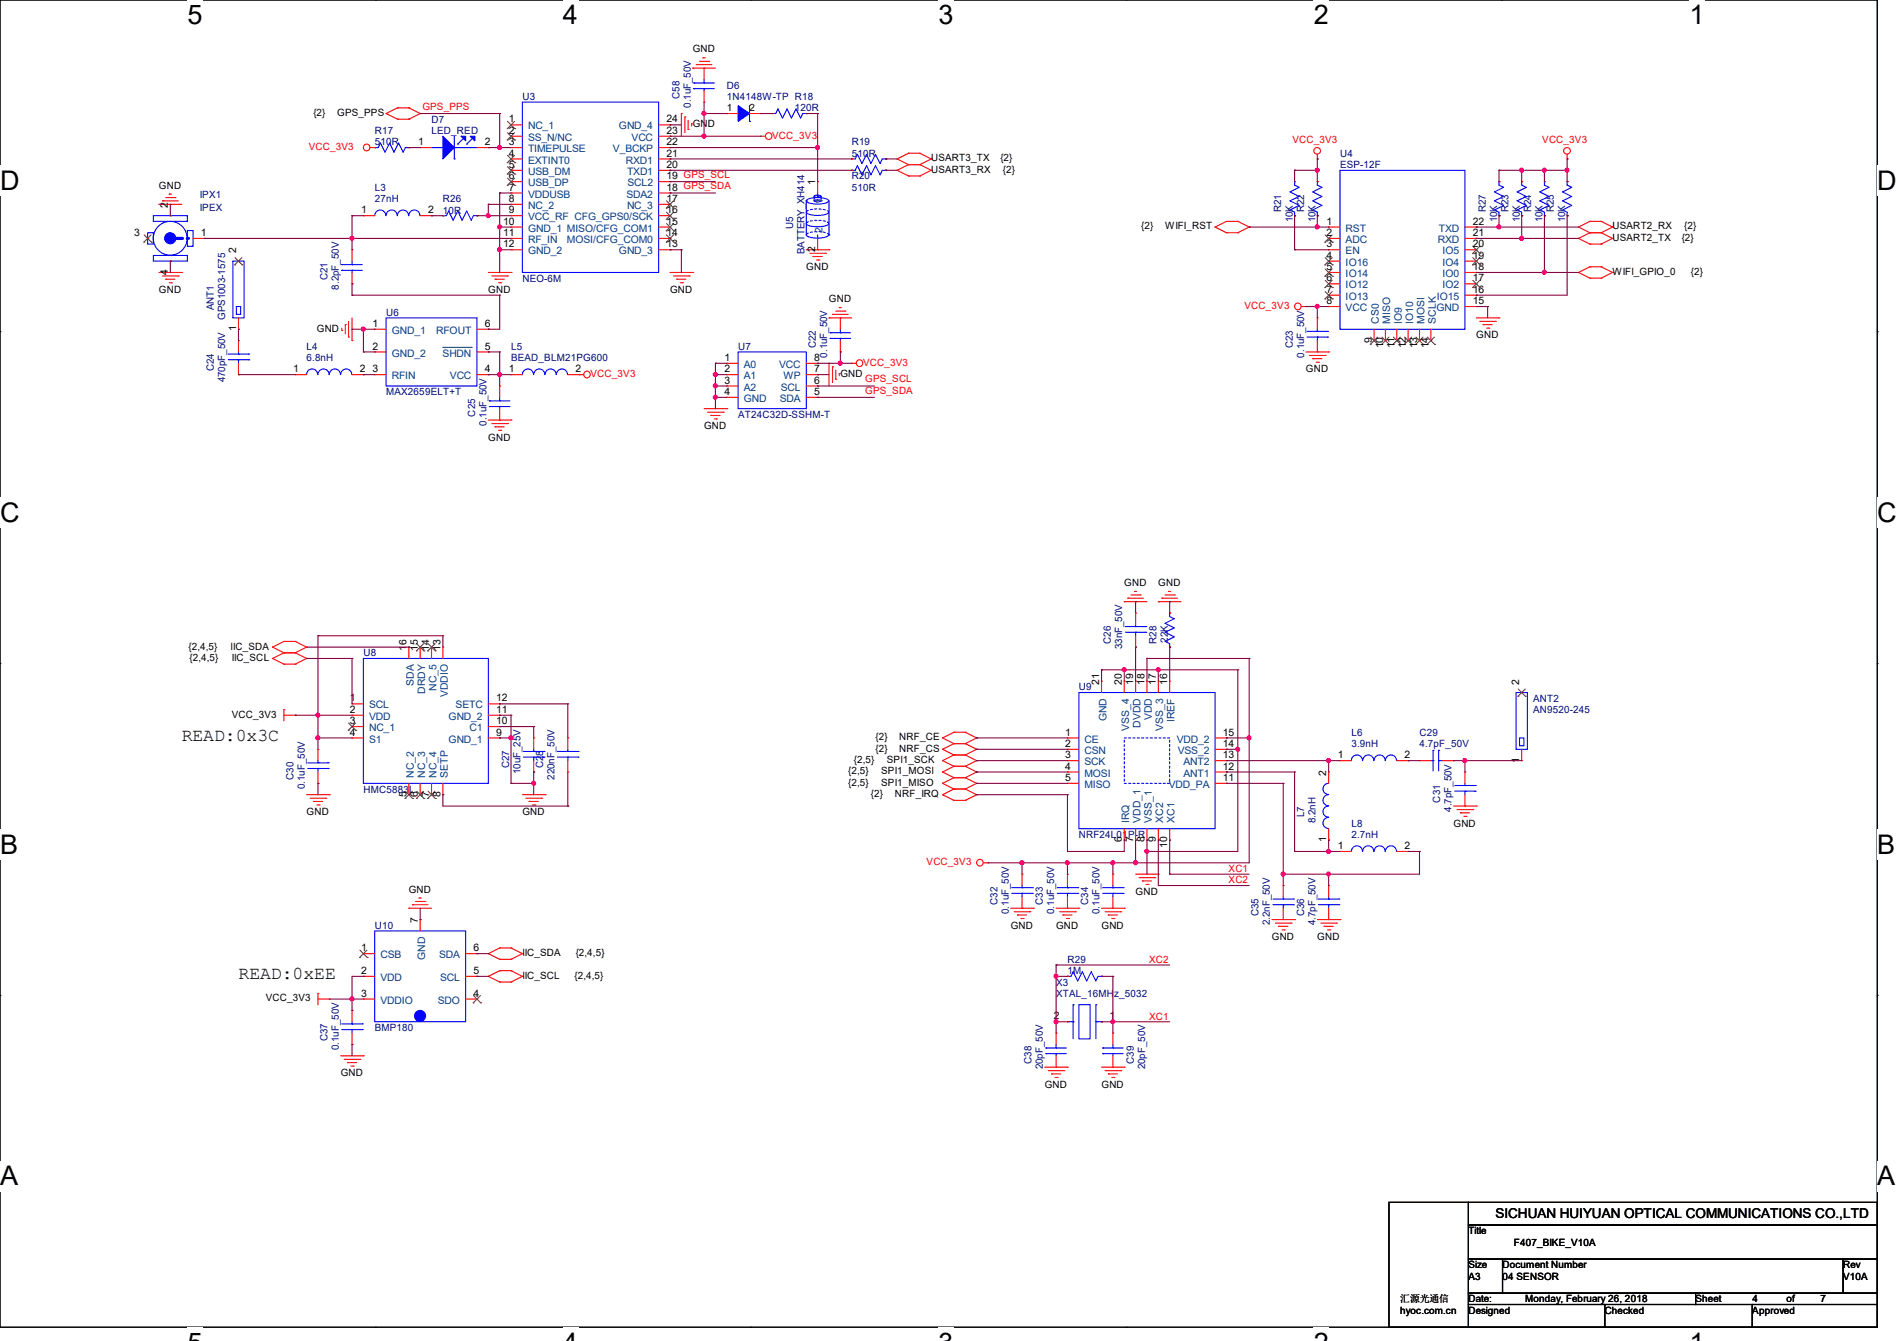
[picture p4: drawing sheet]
<svg xmlns="http://www.w3.org/2000/svg" width="297mm" height="210mm" viewBox="0 0 297 210" stroke-linecap="round" stroke-linejoin="round" font-family="sans-serif">
<defs><g id="words">
<g font-size="4.2">
<text x="29.4" y="3.8">5</text>
<text x="88.1" y="3.8">4</text>
<text x="146.9" y="3.8">3</text>
<text x="205.7" y="3.8">2</text>
<text x="264.5" y="3.8">1</text>
<text x="0" y="29.8">D</text>
<text x="293.9" y="29.8">D</text>
<text x="0" y="81.7">C</text>
<text x="293.9" y="81.7">C</text>
<text x="0" y="133.7">B</text>
<text x="293.9" y="133.7">B</text>
<text x="0" y="185.6">A</text>
<text x="293.9" y="185.6">A</text>
</g>
<g font-size="2.8">
<text x="28.4" y="116">READ:0x3C</text>
<text x="37.3" y="153.4">READ:0xEE</text>
</g>
<text font-size="2.1" x="234.1" y="190.8">SICHUAN HUIYUAN OPTICAL COMMUNICATIONS CO.,LTD</text>
<g font-size="1.6">
<text x="108.5" y="8.2">GND</text>
<text x="113.8" y="17.4">1</text>
<text x="117.3" y="17.4">2</text>
<text x="49.1" y="18.2">{2}</text>
<text x="52.8" y="18.2">GPS_PPS</text>
<text x="65.4" y="22.7">1</text>
<text x="75.9" y="22.7">2</text>
<text x="79.7" y="19.2">1</text>
<text x="79.7" y="21">2</text>
<text x="79.7" y="22.7">3</text>
<text x="104.3" y="22.7">22</text>
<text x="104.3" y="21">23</text>
<text x="104.3" y="19.2">24</text>
<text x="108.5" y="19.9">GND</text>
<text x="24.9" y="29.5">GND</text>
<text x="79.7" y="24.5">4</text>
<text x="79.7" y="26.3">5</text>
<text x="79.7" y="28.1">6</text>
<text x="79.7" y="29.8">7</text>
<text x="104.3" y="29.8">18 GPS_SDA</text>
<text x="104.3" y="28.1">19 GPS_SCL</text>
<text x="104.3" y="26.3">20</text>
<text x="104.3" y="24.5">21</text>
<text x="127.6" y="29" transform="rotate(-90 127.6 29)">1</text>
<text x="145.8" y="27.1">USART3_RX</text>
<text x="145.8" y="25.3">USART3_TX</text>
<text x="156.6" y="25.3">{2}</text>
<text x="157" y="27.1">{2}</text>
<text x="26.3" y="32.6" transform="rotate(-90 26.3 32.6)">2</text>
<text x="56.6" y="33.4">1</text>
<text x="67" y="33.4">2</text>
<text x="78.8" y="35.2">10</text>
<text x="79.7" y="31.6">8</text>
<text x="79.7" y="33.4">9</text>
<text x="104.3" y="35.2">15</text>
<text x="104.3" y="33.4">16</text>
<text x="104.3" y="31.6">17</text>
<text x="178.7" y="35.9">{2}</text>
<text x="182.4" y="35.9">WIFI_RST</text>
<text x="207.7" y="35.2">1</text>
<text x="230.6" y="35.2">22</text>
<text x="252.5" y="35.9">USART2_RX</text>
<text x="263.7" y="35.9">{2}</text>
<text x="21" y="37">3</text>
<text x="31.5" y="37">1</text>
<text x="37" y="39.7" transform="rotate(-90 37 39.7)">2</text>
<text x="78.8" y="37">11</text>
<text x="78.8" y="38.7">12</text>
<text x="104.3" y="38.7">13</text>
<text x="104.3" y="37">14</text>
<text x="127.6" y="39.5" transform="rotate(-90 127.6 39.5)">2</text>
<text x="207.7" y="37">2</text>
<text x="207.7" y="38.7">3</text>
<text x="207.7" y="40.5">4</text>
<text x="230.6" y="40.5">19</text>
<text x="230.6" y="38.7">20</text>
<text x="230.6" y="37">21</text>
<text x="252.5" y="37.7">USART2_TX</text>
<text x="263.3" y="37.7">{2}</text>
<text x="24.9" y="45.9">GND</text>
<text x="26.3" y="43" transform="rotate(-90 26.3 43)">4</text>
<text x="76.5" y="45.9">GND</text>
<text x="104.9" y="45.9">GND</text>
<text x="126.2" y="42.3">GND</text>
<text x="129.8" y="47.3">GND</text>
<text x="207.7" y="42.3">5</text>
<text x="207.7" y="44.1">6</text>
<text x="207.7" y="45.8">7</text>
<text x="207.7" y="47.6">8</text>
<text x="230.6" y="47.6">15</text>
<text x="230.6" y="45.8">16</text>
<text x="230.6" y="44.1">17</text>
<text x="230.6" y="42.3">18</text>
<text x="252.5" y="43.1">WIFI_GPIO_0</text>
<text x="264.8" y="43.1">{2}</text>
<text x="37" y="51.9" transform="rotate(-90 37 51.9)">1</text>
<text x="49.6" y="51.9">GND</text>
<text x="58.3" y="51.2">1</text>
<text x="75.9" y="51.2">6</text>
<text x="214.8" y="53.7" transform="rotate(-90 214.8 53.7)">9</text>
<text x="231.1" y="53">GND</text>
<text x="45.9" y="58.3">1</text>
<text x="56.3" y="58.3">2</text>
<text x="58.3" y="54.7">2</text>
<text x="58.3" y="58.3">3</text>
<text x="75.9" y="58.3">4</text>
<text x="75.9" y="54.7">5</text>
<text x="79.7" y="58.3">1</text>
<text x="90.1" y="58.3">2</text>
<text x="113.5" y="56.5">1</text>
<text x="113.5" y="58.3">2</text>
<text x="127.5" y="58.3">7</text>
<text x="127.5" y="56.5">8</text>
<text x="131.6" y="59.1">GND</text>
<text x="204.5" y="58.3">GND</text>
<text x="216.5" y="54.6" transform="rotate(-90 216.5 54.6)">10</text>
<text x="218.3" y="54.6" transform="rotate(-90 218.3 54.6)">11</text>
<text x="220.1" y="54.6" transform="rotate(-90 220.1 54.6)">12</text>
<text x="221.9" y="54.6" transform="rotate(-90 221.9 54.6)">13</text>
<text x="223.7" y="54.6" transform="rotate(-90 223.7 54.6)">14</text>
<text x="113.5" y="60.1">3</text>
<text x="113.5" y="61.8">4</text>
<text x="127.5" y="61.8">5</text>
<text x="127.5" y="60.1">6</text>
<text x="76.5" y="69">GND</text>
<text x="110.2" y="67.2">GND</text>
<text x="176" y="91.8">GND</text>
<text x="181.4" y="91.8">GND</text>
<text x="29.5" y="101.7">{2,4,5}</text>
<text x="36.1" y="101.7">IIC_SDA</text>
<text x="63.6" y="101.9" transform="rotate(-90 63.6 101.9)">16</text>
<text x="65.4" y="101.9" transform="rotate(-90 65.4 101.9)">15</text>
<text x="67.2" y="101.9" transform="rotate(-90 67.2 101.9)">14</text>
<text x="69" y="101.9" transform="rotate(-90 69 101.9)">13</text>
<text x="29.7" y="103.5">{2,4,5}</text>
<text x="36.3" y="103.5">IIC_SCL</text>
<text x="172.1" y="107.2" transform="rotate(-90 172.1 107.2)">21</text>
<text x="175.6" y="107.2" transform="rotate(-90 175.6 107.2)">20</text>
<text x="177.4" y="107.2" transform="rotate(-90 177.4 107.2)">19</text>
<text x="179.2" y="107.2" transform="rotate(-90 179.2 107.2)">18</text>
<text x="181" y="107.2" transform="rotate(-90 181 107.2)">17</text>
<text x="182.8" y="107.2" transform="rotate(-90 182.8 107.2)">16</text>
<text x="237.9" y="107.2" transform="rotate(-90 237.9 107.2)">2</text>
<text x="36.3" y="112.4">VCC_3V3</text>
<text x="54.8" y="109.9">1</text>
<text x="54.8" y="111.6">2</text>
<text x="54.8" y="113.4">3</text>
<text x="77.7" y="113.4">10</text>
<text x="77.7" y="111.6">11</text>
<text x="77.7" y="109.9">12</text>
<text x="54.8" y="115.2">4</text>
<text x="77.7" y="115.2">9</text>
<text x="133.7" y="119.5">{2,5}</text>
<text x="137.1" y="115.9">{2}</text>
<text x="137.1" y="117.7">{2}</text>
<text x="138.9" y="119.5">SPI1_SCK</text>
<text x="140.8" y="115.9">NRF_CE</text>
<text x="140.8" y="117.7">NRF_CS</text>
<text x="166.8" y="115.2">1</text>
<text x="166.8" y="117">2</text>
<text x="166.8" y="118.7">3</text>
<text x="191.5" y="118.7">13</text>
<text x="191.5" y="117">14</text>
<text x="191.5" y="115.2">15</text>
<text x="209.5" y="118.7">1</text>
<text x="219.9" y="118.7">2</text>
<text x="237.9" y="119.5" transform="rotate(-90 237.9 119.5)">1</text>
<text x="63.6" y="124.8" transform="rotate(-90 63.6 124.8)">5</text>
<text x="65.4" y="124.8" transform="rotate(-90 65.4 124.8)">6</text>
<text x="67.2" y="124.8" transform="rotate(-90 67.2 124.8)">7</text>
<text x="69" y="124.8" transform="rotate(-90 69 124.8)">8</text>
<text x="132.8" y="121.3">{2,5}</text>
<text x="132.8" y="123.1">{2,5}</text>
<text x="136.4" y="124.8">{2}</text>
<text x="138" y="121.3">SPI1_MOSI</text>
<text x="138" y="123.1">SPI1_MISO</text>
<text x="140.1" y="124.8">NRF_IRQ</text>
<text x="166.8" y="120.5">4</text>
<text x="166.8" y="122.3">5</text>
<text x="191.5" y="122.3">11</text>
<text x="191.5" y="120.5">12</text>
<text x="207.6" y="121.5" transform="rotate(-90 207.6 121.5)">2</text>
<text x="48" y="127.7">GND</text>
<text x="81.8" y="127.7">GND</text>
<text x="175.6" y="131.9" transform="rotate(-90 175.6 131.9)">6</text>
<text x="177.4" y="131.9" transform="rotate(-90 177.4 131.9)">7</text>
<text x="179.2" y="131.9" transform="rotate(-90 179.2 131.9)">8</text>
<text x="181" y="131.9" transform="rotate(-90 181 131.9)">9</text>
<text x="207.6" y="131.9" transform="rotate(-90 207.6 131.9)">1</text>
<text x="227.6" y="129.5">GND</text>
<text x="182.8" y="132.8" transform="rotate(-90 182.8 132.8)">10</text>
<text x="209.5" y="133">1</text>
<text x="219.9" y="133">2</text>
<text x="64" y="139.8">GND</text>
<text x="177.8" y="140.1">GND</text>
<text x="56.6" y="149">1</text>
<text x="65.4" y="144.6" transform="rotate(-90 65.4 144.6)">7</text>
<text x="74.1" y="149">6</text>
<text x="81.8" y="149.7">IIC_SDA</text>
<text x="90.1" y="149.7">{2,4,5}</text>
<text x="158.2" y="145.5">GND</text>
<text x="165.4" y="145.5">GND</text>
<text x="172.5" y="145.5">GND</text>
<text x="199.1" y="147.2">GND</text>
<text x="206.2" y="147.2">GND</text>
<text x="56.6" y="152.5">2</text>
<text x="74.1" y="152.5">5</text>
<text x="81.8" y="153.3">IIC_SCL</text>
<text x="90" y="153.3">{2,4,5}</text>
<text x="41.6" y="156.8">VCC_3V3</text>
<text x="56.6" y="156.1">3</text>
<text x="74.1" y="156.1">4</text>
<text x="165" y="159.6">2</text>
<text x="173.7" y="159.6">1</text>
<text x="53.3" y="168.6">GND</text>
<text x="163.6" y="170.3">GND</text>
<text x="172.5" y="170.3">GND</text>
<text x="229.9" y="193.3">Title</text>
<text x="237" y="195.1">F407_BIKE_V10A</text>
<text x="219.2" y="204">汇源光通信</text>
<text x="229.9" y="198.6">Size</text>
<text x="229.9" y="204">Date:</text>
<text x="229.9" y="200.4">A3</text>
<text x="235.2" y="200.4">04 SENSOR</text>
<text x="235.3" y="198.6">Document Number</text>
<text x="238.8" y="204">Monday, February 26, 2018</text>
<text x="265.5" y="204">Sheet</text>
<text x="274.4" y="204">4</text>
<text x="279.7" y="204">of</text>
<text x="285" y="204">7</text>
<text x="288.6" y="200.4">V10A</text>
<text x="288.6" y="198.6">Rev</text>
<text x="219.2" y="205.7">hyoc.com.cn</text>
<text x="229.9" y="205.7">Designed</text>
<text x="251.2" y="205.7">Checked</text>
<text x="274.4" y="205.7">Approved</text>
</g>
<g font-size="1.6" fill="#f00">
<text x="66.1" y="17.2">GPS_PPS</text>
<text x="48.3" y="23.5">VCC_3V3</text>
<text x="120.9" y="21.7">VCC_3V3</text>
<text x="202.4" y="22.4">VCC_3V3</text>
<text x="241.5" y="22.4">VCC_3V3</text>
<text x="194.9" y="48.4">VCC_3V3</text>
<text x="92.5" y="59.1">VCC_3V3</text>
<text x="135.1" y="57.3">VCC_3V3</text>
<text x="135.5" y="59.9">GPS_SCL</text>
<text x="135.5" y="61.7">GPS_SDA</text>
<text x="145.1" y="135.5">VCC_3V3</text>
<text x="192.4" y="136.6">XC1</text>
<text x="192.4" y="138.3">XC2</text>
<text x="179.9" y="150.8">XC2</text>
<text x="179.9" y="159.7">XC1</text>
</g>
<g font-size="1.6" fill="#000080">
<text x="81.8" y="15.7">U3</text>
<text x="106.4" y="15.5" transform="rotate(-90 106.4 15.5)">C58</text>
<text x="108.2" y="16.9" transform="rotate(-90 108.2 16.9)">0.1uF_50V</text>
<text x="113.8" y="13.9">D6</text>
<text x="113.8" y="15.7">1N4148W-TP R18</text>
<text x="124.5" y="17.4">120R</text>
<text x="58.7" y="21">R17</text>
<text x="58.7" y="22.8">510R</text>
<text x="67.6" y="19.2">D7</text>
<text x="67.6" y="21">LED_RED</text>
<text x="133.3" y="22.8">R19</text>
<text x="58.7" y="29.9">L3</text>
<text x="133.3" y="28.1">R20</text>
<text x="133.3" y="29.9">510R</text>
<text x="133.3" y="24.6">510R</text>
<text x="209.8" y="24.6">U4</text>
<text x="209.8" y="26.3">ESP-12F</text>
<text x="31.3" y="30.9">IPX1</text>
<text x="31.3" y="33.1">IPEX</text>
<text x="58.7" y="31.7">27nH</text>
<text x="69.3" y="31.7">R26</text>
<text x="69.3" y="33.4">10R</text>
<text x="124.2" y="35.9" transform="rotate(-90 124.2 35.9)">U5</text>
<text x="200.6" y="33.2" transform="rotate(-90 200.6 33.2)">R21</text>
<text x="202.4" y="34.8" transform="rotate(-90 202.4 34.8)">10K</text>
<text x="204.2" y="33.2" transform="rotate(-90 204.2 33.2)">R22</text>
<text x="205.9" y="34.8" transform="rotate(-90 205.9 34.8)">10K</text>
<text x="232.6" y="33.2" transform="rotate(-90 232.6 33.2)">R27</text>
<text x="234.4" y="34.8" transform="rotate(-90 234.4 34.8)">10K</text>
<text x="236.2" y="33.2" transform="rotate(-90 236.2 33.2)">R23</text>
<text x="238" y="34.8" transform="rotate(-90 238 34.8)">10K</text>
<text x="239.7" y="33.2" transform="rotate(-90 239.7 33.2)">R24</text>
<text x="241.5" y="34.8" transform="rotate(-90 241.5 34.8)">10K</text>
<text x="243.3" y="33.2" transform="rotate(-90 243.3 33.2)">R25</text>
<text x="245.1" y="34.8" transform="rotate(-90 245.1 34.8)">10K</text>
<text x="125.9" y="39.8" transform="rotate(-90 125.9 39.8)">BATTERY_XH414</text>
<text x="51.3" y="43.9" transform="rotate(-90 51.3 43.9)">C21</text>
<text x="53" y="45.3" transform="rotate(-90 53 45.3)">8.2pF_50V</text>
<text x="81.8" y="44.1">NEO-6M</text>
<text x="33.5" y="48.6" transform="rotate(-90 33.5 48.6)">ANT1</text>
<text x="35.3" y="50.1" transform="rotate(-90 35.3 50.1)">GPS1003-1575</text>
<text x="60.5" y="49.4">U6</text>
<text x="33.5" y="58.1" transform="rotate(-90 33.5 58.1)">C24</text>
<text x="35.3" y="59.9" transform="rotate(-90 35.3 59.9)">470pF_50V</text>
<text x="48" y="54.8">L4</text>
<text x="48" y="56.6">6.8nH</text>
<text x="80" y="54.8">L5</text>
<text x="80" y="56.6">BEAD_BLM21PG600</text>
<text x="115.6" y="54.8">U7</text>
<text x="127.7" y="54.6" transform="rotate(-90 127.7 54.6)">C22</text>
<text x="129.5" y="56" transform="rotate(-90 129.5 56)">0.1uF_50V</text>
<text x="202.4" y="54.6" transform="rotate(-90 202.4 54.6)">C23</text>
<text x="204.2" y="56" transform="rotate(-90 204.2 56)">0.1uF_50V</text>
<text x="60.5" y="61.9">MAX2659ELT+T</text>
<text x="74.4" y="65.2" transform="rotate(-90 74.4 65.2)">C25</text>
<text x="115.6" y="65.4">AT24C32D-SSHM-T</text>
<text x="76.2" y="66.7" transform="rotate(-90 76.2 66.7)">0.1uF_50V</text>
<text x="173.9" y="100.8" transform="rotate(-90 173.9 100.8)">C26</text>
<text x="175.7" y="101.7" transform="rotate(-90 175.7 101.7)">33nF_50V</text>
<text x="181.1" y="100.8" transform="rotate(-90 181.1 100.8)">R28</text>
<text x="182.8" y="100.6" transform="rotate(-90 182.8 100.6)">22K</text>
<text x="56.9" y="102.8">U8</text>
<text x="168.9" y="108.1">U9</text>
<text x="240" y="109.9">ANT2</text>
<text x="240" y="111.7">AN9520-245</text>
<text x="211.6" y="115.2">L6</text>
<text x="211.6" y="117">3.9nH</text>
<text x="222.2" y="115.2">C29</text>
<text x="222.2" y="117">4.7pF_50V</text>
<text x="45.9" y="122.1" transform="rotate(-90 45.9 122.1)">C30</text>
<text x="47.7" y="123.6" transform="rotate(-90 47.7 123.6)">0.1uF_50V</text>
<text x="56.9" y="124.1">HMC5883L</text>
<text x="79.7" y="120.4" transform="rotate(-90 79.7 120.4)">C27</text>
<text x="81.5" y="121.2" transform="rotate(-90 81.5 121.2)">10uF_25V</text>
<text x="85" y="120.4" transform="rotate(-90 85 120.4)">C28</text>
<text x="86.8" y="122.1" transform="rotate(-90 86.8 122.1)">220nF_50V</text>
<text x="225.5" y="125.7" transform="rotate(-90 225.5 125.7)">C31</text>
<text x="168.9" y="131.2">NRF24L01P-R</text>
<text x="204.2" y="128" transform="rotate(-90 204.2 128)">L7</text>
<text x="205.9" y="128.9" transform="rotate(-90 205.9 128.9)">8.2nH</text>
<text x="211.6" y="129.5">L8</text>
<text x="211.6" y="131.2">2.7nH</text>
<text x="227.3" y="127.1" transform="rotate(-90 227.3 127.1)">4.7pF_50V</text>
<text x="156.2" y="141.7" transform="rotate(-90 156.2 141.7)">C32</text>
<text x="157.9" y="143.1" transform="rotate(-90 157.9 143.1)">0.1uF_50V</text>
<text x="163.3" y="141.7" transform="rotate(-90 163.3 141.7)">C33</text>
<text x="165.1" y="143.1" transform="rotate(-90 165.1 143.1)">0.1uF_50V</text>
<text x="170.4" y="141.7" transform="rotate(-90 170.4 141.7)">C34</text>
<text x="172.2" y="143.1" transform="rotate(-90 172.2 143.1)">0.1uF_50V</text>
<text x="197.1" y="143.5" transform="rotate(-90 197.1 143.5)">C35</text>
<text x="204.2" y="143.5" transform="rotate(-90 204.2 143.5)">C36</text>
<text x="58.7" y="145.5">U10</text>
<text x="198.8" y="144.9" transform="rotate(-90 198.8 144.9)">2.2nF_50V</text>
<text x="205.9" y="144.9" transform="rotate(-90 205.9 144.9)">4.7pF_50V</text>
<text x="165.4" y="154.3">X3</text>
<text x="167.1" y="150.8">R29</text>
<text x="167.1" y="152.6">1M</text>
<text x="58.7" y="161.5">BMP180</text>
<text x="165.4" y="156.1">XTAL_16MHz_5032</text>
<text x="51.3" y="163" transform="rotate(-90 51.3 163)">C37</text>
<text x="53" y="164.5" transform="rotate(-90 53 164.5)">0.1uF_50V</text>
<text x="161.5" y="166.6" transform="rotate(-90 161.5 166.6)">C38</text>
<text x="163.3" y="167.5" transform="rotate(-90 163.3 167.5)">20pF_50V</text>
<text x="177.5" y="166.6" transform="rotate(-90 177.5 166.6)">C39</text>
<text x="179.3" y="167.5" transform="rotate(-90 179.3 167.5)">20pF_50V</text>
</g>
<g font-size="1.6" fill="#004080">
<text x="82.7" y="20.3">NC_1</text>
<text x="82.7" y="22.1">SS_N/NC</text>
<text x="82.7" y="23.8">TIMEPULSE</text>
<text x="96" y="23.8">V_BCKP</text>
<text x="96.9" y="20.3">GND_4</text>
<text x="98.9" y="22.1">VCC</text>
<text x="82.7" y="25.6">EXTINT0</text>
<text x="82.7" y="27.4">USB_DM</text>
<text x="82.7" y="29.2">USB_DP</text>
<text x="98" y="25.6">RXD1</text>
<text x="98.2" y="27.4">TXD1</text>
<text x="98.3" y="29.2">SCL2</text>
<text x="82.7" y="30.9">VDDUSB</text>
<text x="82.7" y="32.7">NC_2</text>
<text x="82.7" y="34.5">VCC_RF CFG_GPS0/SCK</text>
<text x="98.1" y="30.9">SDA2</text>
<text x="98.2" y="32.7">NC_3</text>
<text x="128.8" y="32" transform="rotate(-90 128.8 32)">1</text>
<text x="82.7" y="36.3">GND_1 MISO/CFG_COM1</text>
<text x="82.7" y="38.1">RF_IN</text>
<text x="82.7" y="39.8">GND_2</text>
<text x="88.8" y="38.1">MOSI/CFG_COM0</text>
<text x="96.9" y="39.8">GND_3</text>
<text x="128.8" y="36.4" transform="rotate(-90 128.8 36.4)">2</text>
<text x="210.7" y="36.3">RST</text>
<text x="210.7" y="38.1">ADC</text>
<text x="210.7" y="39.8">EN</text>
<text x="210.7" y="41.6">IO16</text>
<text x="225.1" y="38.1">RXD</text>
<text x="225.3" y="36.3">TXD</text>
<text x="225.8" y="41.6">IO4</text>
<text x="225.8" y="39.8">IO5</text>
<text x="210.7" y="43.4">IO14</text>
<text x="210.7" y="45.2">IO12</text>
<text x="210.7" y="46.9">IO13</text>
<text x="225" y="46.9">IO15</text>
<text x="225.8" y="45.2">IO2</text>
<text x="225.8" y="43.4">IO0</text>
<text x="61.3" y="52.3">GND_1</text>
<text x="68.3" y="52.3">RFOUT</text>
<text x="210.7" y="48.7">VCC</text>
<text x="215.9" y="50.7" transform="rotate(-90 215.9 50.7)">CS0</text>
<text x="217.7" y="50.7" transform="rotate(-90 217.7 50.7)">MISO</text>
<text x="219.5" y="50.7" transform="rotate(-90 219.5 50.7)">IO9</text>
<text x="221.2" y="50.7" transform="rotate(-90 221.2 50.7)">IO10</text>
<text x="223" y="50.7" transform="rotate(-90 223 50.7)">MOSI</text>
<text x="224.8" y="50.7" transform="rotate(-90 224.8 50.7)">SCLK</text>
<text x="224.9" y="48.7">GND</text>
<text x="61.3" y="55.8">GND_2</text>
<text x="61.3" y="59.4">RFIN</text>
<text x="69.3" y="55.8">SHDN</text>
<text x="70.4" y="59.4">VCC</text>
<text x="116.5" y="57.6">A0</text>
<text x="116.5" y="59.4">A1</text>
<text x="122" y="57.6">VCC</text>
<text x="122.7" y="59.4">WP</text>
<text x="116.5" y="61.2">A2</text>
<text x="116.5" y="63">GND</text>
<text x="122.1" y="63">SDA</text>
<text x="122.3" y="61.2">SCL</text>
<text x="64.8" y="107.4" transform="rotate(-90 64.8 107.4)">SDA</text>
<text x="57.8" y="111">SCL</text>
<text x="57.8" y="112.7">VDD</text>
<text x="66.5" y="108.7" transform="rotate(-90 66.5 108.7)">DRDY</text>
<text x="68.3" y="108.2" transform="rotate(-90 68.3 108.2)">NC_5</text>
<text x="70.1" y="109.2" transform="rotate(-90 70.1 109.2)">VDDIO</text>
<text x="70.2" y="112.7">GND_2</text>
<text x="71.3" y="111">SETC</text>
<text x="173.2" y="113" transform="rotate(-90 173.2 113)">GND</text>
<text x="180.3" y="112.8" transform="rotate(-90 180.3 112.8)">VDD</text>
<text x="183.9" y="113.1" transform="rotate(-90 183.9 113.1)">IREF</text>
<text x="57.8" y="114.5">NC_1</text>
<text x="57.8" y="116.3">S1</text>
<text x="70.2" y="116.3">GND_1</text>
<text x="73.5" y="114.5">C1</text>
<text x="169.8" y="116.3">CE</text>
<text x="169.8" y="118.1">CSN</text>
<text x="169.8" y="119.8">SCK</text>
<text x="176.8" y="114.4" transform="rotate(-90 176.8 114.4)">VSS_4</text>
<text x="178.6" y="114" transform="rotate(-90 178.6 114)">DVDD</text>
<text x="182.1" y="114.4" transform="rotate(-90 182.1 114.4)">VSS_3</text>
<text x="184.2" y="116.3">VDD_2</text>
<text x="184.4" y="118.1">VSS_2</text>
<text x="185.3" y="119.8">ANT2</text>
<text x="64.8" y="121.8" transform="rotate(-90 64.8 121.8)">NC_2</text>
<text x="66.5" y="121.8" transform="rotate(-90 66.5 121.8)">NC_3</text>
<text x="68.3" y="121.8" transform="rotate(-90 68.3 121.8)">NC_4</text>
<text x="70.1" y="121.8" transform="rotate(-90 70.1 121.8)">SETP</text>
<text x="169.8" y="121.6">MOSI</text>
<text x="169.8" y="123.4">MISO</text>
<text x="183" y="123.4">VDD_PA</text>
<text x="185.3" y="121.6">ANT1</text>
<text x="176.8" y="128.9" transform="rotate(-90 176.8 128.9)">IRQ</text>
<text x="178.6" y="128.9" transform="rotate(-90 178.6 128.9)">VDD_1</text>
<text x="180.3" y="128.9" transform="rotate(-90 180.3 128.9)">VSS_1</text>
<text x="182.1" y="128.9" transform="rotate(-90 182.1 128.9)">XC2</text>
<text x="183.9" y="128.9" transform="rotate(-90 183.9 128.9)">XC1</text>
<text x="59.6" y="150.1">CSB</text>
<text x="59.6" y="153.6">VDD</text>
<text x="66.5" y="150.3" transform="rotate(-90 66.5 150.3)">GND</text>
<text x="68.7" y="150.1">SDA</text>
<text x="68.9" y="153.6">SCL</text>
<text x="59.6" y="157.2">VDDIO</text>
<text x="68.5" y="157.2">SDO</text>
</g>
</g></defs>
<path d="M0 0h293.9v207.9h-293.9z" fill="none" stroke="#000" stroke-width=".17"/>
<g fill="#fff">
<path d="M29.4 0h2.3v4.7h-2.3z"/>
<path d="M29.4 207.9h2.3v2.1h-2.3z"/>
</g>
<path d="M58.8 0h.1M58.8 207.9h.1" fill="none" stroke="#000" stroke-width=".17"/>
<g fill="#fff">
<path d="M88.1 0h2.4v4.7h-2.4z"/>
<path d="M88.1 207.9h2.4v2.1h-2.4z"/>
</g>
<path d="M117.6 0h.1M117.6 207.9h.1" fill="none" stroke="#000" stroke-width=".17"/>
<g fill="#fff">
<path d="M146.9 0h2.4v4.7h-2.4z"/>
<path d="M146.9 207.9h2.4v2.1h-2.4z"/>
</g>
<path d="M176.3 0h.1M176.3 207.9h.1" fill="none" stroke="#000" stroke-width=".17"/>
<g fill="#fff">
<path d="M205.7 0h2.4v4.7h-2.4z"/>
<path d="M205.7 207.9h2.4v2.1h-2.4z"/>
</g>
<path d="M235.1 0h.1M235.1 207.9h.1" fill="none" stroke="#000" stroke-width=".17"/>
<g fill="#fff">
<path d="M264.5 0h2.4v4.7h-2.4z"/>
<path d="M264.5 207.9h2.4v2.1h-2.4z"/>
<path d="M0 26h3v4.7h-3z"/>
<path d="M293.9 26h3.1v4.7h-3.1z"/>
<path d="M0 77.9h3v4.7h-3z"/>
<path d="M293.9 77.9h3.1v4.7h-3.1z"/>
</g>
<path d="M0 51.9h.1M293.9 51.9h.1" fill="none" stroke="#000" stroke-width=".17"/>
<g fill="#fff">
<path d="M0 129.9h2.8v4.7h-2.8z"/>
<path d="M293.9 129.9h2.9v4.7h-2.9z"/>
</g>
<path d="M0 103.9h.1M293.9 103.9h.1" fill="none" stroke="#000" stroke-width=".17"/>
<g fill="#fff">
<path d="M0 181.8h2.8v4.8h-2.8z"/>
<path d="M293.8 181.8h3v4.8h-3z"/>
</g>
<g fill="none" stroke="#000" stroke-width=".17">
<path d="M0 155.9h.1M293.9 155.9h.1M217.5 188.3h12.4v19.6h-12.4zM229.9 188.3h64v3.6h-64zM229.9 191.9h64v5.3h-64zM229.9 197.2h5.3v5.3h-5.3zM235.2 197.2h53.4v5.3h-53.4zM288.6 197.2h5.3v5.3h-5.3zM229.9 202.5h35.6v1.8h-35.6zM229.9 204.3h21.3v3.6h-21.3zM251.2 204.3h23.2v3.6h-23.2zM265.5 202.5h28.4v1.8h-28.4z"/>
<path d="M274.4 204.3h19.5v3.6h-19.5z"/>
</g>
<g fill="none" stroke="#f00" stroke-width=".17">
<path d="M60.5 17.8h.1M60.5 17.8l1.7 .9M62.2 16.9h.1M62.2 18.7h.1M62.2 16.9l-1.7 .9M62.2 16.9h1.8M62.2 18.7h1.8M64 16.9h.1M64 18.7h.1M64 16.9l1.8 .9M65.8 17.8h.1M65.8 17.8l-1.8 .9"/>
<path d="M80 19.6h.1M80 19.6h1.8M103.1 19.6h1.8M104.9 19.6h.1M106.7 17.8h.1M106.7 17.8v3.5M107.2 18.3h.1M107.2 18.3v2.5M107.7 18.8v1.5M108.3 19.4h.1M108.3 19.4v.3M108.5 10.7h.1"/>
<path d="M108.5 10.7h3.5M109 10.1h.1M109 10.1h2.5M109.5 9.6h1.5M110.1 9.1h.1M110.1 9.1h.3M110.2 16h.1M110.2 10.7h.1M110.2 10.7v1.7M110.2 14.2v1.8M111 9.6h.1M113.8 17.8h.1"/>
<path d="M113.8 17.8h1.8M117.3 17.8h1.8M119.1 17.8h.1M120.9 17.8h.1M126.2 17.8h.1M24.9 32h.1M24.9 32h3.5M25.4 31.5h.1M25.4 31.5h2.5M26 30.9h1.4M26.5 30.4h.1M26.5 30.4h.3"/>
<path d="M27.4 30.9h.1M55.1 39.1h.1M55.1 39.1v1.8M56.9 33.8h.1M56.9 33.8h1.8M58 23.1h.7M58.7 23.1h.1M64 23.1h.1M65.8 23.1h.1M65.8 23.1h1.8M65.8 33.8h1.8M67.6 33.8h.1"/>
<path d="M69.3 33.8h.1M74.7 33.8h.1M74.7 23.1h1.8M76.5 23.1h.1M80 21.3h.1M80 23.1h.1M80 24.9h.1M80 26.7h.1M80 28.4h.1M80 30.2h.1M80 32h.1M80 33.8h.1"/>
<path d="M80 35.6h.1M80 37.3h.1M80 39.1h.1M80 39.1h1.8M80 21.3h1.8M80 23.1h1.8M80 32h1.8M80 24.9h1.8M80 26.7h1.8M80 28.4h1.8M80 30.2h1.8M80 33.8h1.8"/>
<path d="M80 35.6h1.8M80 37.3h1.8M103.1 39.1h1.8M103.1 21.3h1.8M103.1 23.1h1.8M103.1 32h1.8M103.1 24.9h1.8M103.1 26.7h1.8M103.1 28.4h1.8M103.1 30.2h1.8M103.1 33.8h1.8M103.1 35.6h1.8"/>
<path d="M103.1 37.3h1.8M104.9 39.1h.1M104.9 37.3h.1M104.9 35.6h.1M104.9 33.8h.1M104.9 32h.1M104.9 30.2h.1M104.9 28.4h.1M104.9 26.7h.1M104.9 24.9h.1M104.9 23.1h.1M104.9 21.3h.1"/>
<path d="M107.7 20.3h.1M119.1 21.3h.1M119.1 21.3h.7M126.2 39.1h3.6M126.8 39.7h2.4M128 28.4h.1M128 39.1h.1M128 28.4v1.8M128 37.3v1.8M129.2 39.7h.1M129.8 39.1h.1M133.3 26.7h.1"/>
<path d="M133.3 24.9h.1M138.7 26.7h.1M138.7 24.9h.1M140.5 26.7h.1M140.5 24.9h.1M140.5 26.7l1.7 .9M140.5 24.9l1.7 .9M142.2 27.6h.1M142.2 25.8h.1M142.2 24h.1M142.2 27.6h1.8M142.2 25.8l-1.7 .9"/>
<path d="M142.2 25.8h1.8M142.2 24l-1.7 .9M142.2 24h1.8M144 27.6h.1M144 25.8h.1M144 24h.1M144 25.8l1.8 .9M144 24l1.8 .9M145.8 26.7h.1M145.8 24.9h.1M145.8 26.7l-1.8 .9M145.8 24.9l-1.8 .9"/>
<path d="M190.2 35.6h.1M190.2 35.6l1.8 .8M192 34.7h.1M192 36.4h.1M192 36.4h1.8M192 34.7h1.8M192 34.7l-1.8 .9M193.8 34.7h.1M193.8 36.4h.1M193.8 34.7l1.8 .9M195.6 35.6h.1M195.6 35.6l-1.8 .8"/>
<path d="M202.7 33.8h.1M202.7 28.4h.1M206.2 24.9h.1M206.2 33.8h.1M206.2 28.4h.1M206.2 24.2v.7M208 35.6h.1M208 37.3h.1M208 39.1h.1M208 39.1h1.8M208 35.6h1.8M208 37.3h1.8"/>
<path d="M229.4 39.1h1.7M229.4 35.6h1.7M229.4 37.3h1.7M231.1 39.1h.1M231.1 37.3h.1M231.1 35.6h.1M234.7 33.8h.1M234.7 28.4h.1M238.3 33.8h.1M238.3 28.4h.1M241.8 33.8h.1M241.8 28.4h.1"/>
<path d="M245.4 24.9h.1M245.4 33.8h.1M245.4 28.4h.1M245.4 24.2v.7M247.1 37.3h.1M247.1 35.6h.1M247.1 37.3l1.8 .9M247.1 35.6l1.8 .8M248.9 38.2h.1M248.9 36.4h.1M248.9 34.7h.1M248.9 38.2h1.8"/>
<path d="M248.9 36.4l-1.8 .9M248.9 36.4h1.8M248.9 34.7l-1.8 .9M248.9 34.7h1.8M250.7 38.2h.1M250.7 36.4h.1M250.7 34.7h.1M250.7 36.4l1.8 .9M250.7 34.7l1.8 .9M252.5 37.3h.1M252.5 35.6h.1M252.5 37.3l-1.8 .9"/>
<path d="M252.5 35.6l-1.8 .8M24.9 42.7h3.5M25.4 43.2h2.5M26 43.7h.1M26 43.7h1.4M26.5 44.3h.3M26.8 44.3h.1M27.9 43.2h.1M28.4 42.7h.1M37.3 53.3h.1M37.3 58.7h.1M37.3 51.6h.1"/>
<path d="M37.3 40.9h.1M37.3 49.8v1.8M37.3 53.3v1.8M37.3 56.9v1.8M46.2 58.7h.1M46.2 58.7h1.8M53.5 51.7h.1M53.5 51.4v.3M54.1 50.8h.1M54.1 50.8v1.5M54.6 52.8h.1M54.6 50.3v2.5"/>
<path d="M55.1 53.3h.1M55.1 44.4h.1M55.1 42.7v1.7M55.1 49.8v3.5M55.1 58.7h1.8M56.9 58.7h.1M58.7 51.6h.1M58.7 55.1h.1M58.7 58.7h.1M58.7 58.7h1.8M58.7 55.1h1.8M58.7 51.6h1.8"/>
<path d="M74.7 58.7h1.8M74.7 55.1h1.8M74.7 51.6h1.8M76.5 58.7h.1M76.5 55.1h.1M76.5 51.6h.1M76.5 42.7h3.5M77 43.2h2.5M77.5 43.7h.1M77.5 43.7h1.5M78.1 44.3h.3M78.4 44.3h.1"/>
<path d="M79.5 43.2h.1M80 42.7h.1M80 58.7h.1M80 58.7h1.8M88.9 58.7h2.5M90.7 58.7h.1M104.9 42.7h3.6M105.5 43.2h2.4M106 43.7h.1M106 43.7h1.4M106.5 44.3h.3M106.8 44.3h.1"/>
<path d="M107.9 43.2h.1M108.5 42.7h.1M113.8 56.9h.1M113.8 58.7h.1M113.8 56.9h1.8M113.8 58.7h1.8M126.2 56.9h1.8M126.2 58.7h1.8M127.3 40.2h.1M127.3 40.2h1.4M127.8 40.7h.4M128 58.7h.1"/>
<path d="M128 56.9h.1M128.2 40.7h.1M129.8 49.8h.1M129.8 56.9h.1M129.8 49.8h3.5M129.8 56.9v3.6M130.3 49.2h.1M130.3 57.4h.1M130.3 49.2h2.5M130.3 57.4v2.5M130.9 59.4h.1M130.9 48.7h1.4"/>
<path d="M130.9 58v1.4M131.4 48.2h.1M131.4 58.5h.1M131.4 48.2h.3M131.4 58.5v.3M131.6 55.1h.1M131.6 49.8h.1M131.6 49.8v1.8M131.6 53.3v1.8M132.3 48.7h.1M133.3 56.9h.1M133.3 56.9h.8"/>
<path d="M203.8 48h.7M204.5 48h.1M204.5 55.1h3.5M205 55.7h2.5M205.5 56.2h.1M205.5 56.2h1.5M206.1 56.7h.3M206.2 49.8h.1M206.2 55.1h.1M206.2 49.8v1.8M206.2 53.3v1.8M206.4 56.7h.1"/>
<path d="M207.5 55.7h.1M208 55.1h.1M208 40.9h.1M208 42.7h.1M208 44.4h.1M208 46.2h.1M208 48h.1M208 42.7h1.8M208 48h1.8M208 40.9h1.8M208 44.4h1.8M208 46.2h1.8"/>
<path d="M215.1 53.3h.1M215.1 51.6v1.7M216.9 53.3h.1M216.9 51.6v1.7M218.7 53.3h.1M218.7 51.6v1.7M220.5 53.3h.1M220.5 51.6v1.7M222.2 53.3h.1M222.2 51.6v1.7M224 53.3h.1M224 51.6v1.7"/>
<path d="M229.4 42.7h1.7M229.4 48h1.7M229.4 40.9h1.7M229.4 44.4h1.7M229.4 46.2h1.7M231.1 48h.1M231.1 46.2h.1M231.1 44.4h.1M231.1 42.7h.1M231.1 40.9h.1M231.1 49.8h3.6M231.7 50.3h2.4"/>
<path d="M232.2 50.8h.1M232.2 50.8h1.4M232.7 51.4h.4M233.1 51.4h.1M234.1 50.3h.1M234.7 49.8h.1M247.1 42.7h.1M247.1 42.7l1.8 .9M248.9 43.6h.1M248.9 41.8h.1M248.9 43.6h1.8M248.9 41.8l-1.8 .9"/>
<path d="M248.9 41.8h1.8M250.7 43.6h.1M250.7 41.8h.1M250.7 41.8l1.8 .9M252.5 42.7h.1M252.5 42.7l-1.8 .9M76.5 65.8h3.5M77 66.3h2.5M77.5 66.8h.1M77.5 66.8h1.5M78.1 67.4h.3M78.2 65.8h.1"/>
<path d="M78.2 60.5h.1M78.2 60.5v1.7M78.2 64v1.8M78.4 67.4h.1M79.5 66.3h.1M80 65.8h.1M110.2 64h3.6M110.8 64.6h2.4M111.3 65.1h.1M111.3 65.1h1.4M111.8 65.6h.4M112.2 65.6h.1"/>
<path d="M113.2 64.6h.1M113.8 64h.1M113.8 60.5h.1M113.8 62.2h.1M113.8 60.5h1.8M113.8 62.2h1.8M126.2 60.5h1.8M126.2 62.2h1.8M128 62.2h.1M128 60.5h.1M176 94.2h.1M176 94.2h3.6"/>
<path d="M176.6 93.7h.1M176.6 93.7h2.4M177.1 93.2h1.4M177.6 92.6h.1M177.6 92.6h.4M177.8 96h.1M177.8 96v1.8M177.8 99.6v1.7M178.5 93.2h.1M181.4 94.2h.1M181.4 94.2h3.5M181.9 93.7h.1"/>
<path d="M181.9 93.7h2.5M182.4 93.2h1.5M183 92.6h.1M183 92.6h.3M183.1 96h.1M183.9 93.2h.1M42.7 103.1h.1M42.7 101.3h.1M42.7 103.1l1.7 .9M42.7 101.3l1.7 .9M44.4 102.2h.1M44.4 104h.1"/>
<path d="M44.4 100.5h.1M44.4 111.1h.1M44.4 102.2l-1.7 .9M44.4 102.2h1.8M44.4 104h1.8M44.4 100.5l-1.7 .8M44.4 100.5h1.8M44.4 112h1.8M44.4 111.1v1.8M46.2 102.2h.1M46.2 104h.1M46.2 100.5h.1"/>
<path d="M46.2 112h.1M46.2 102.2l1.8 .9M46.2 100.5l1.8 .8M48 103.1h.1M48 101.3h.1M48 103.1l-1.8 .9M48 101.3l-1.8 .9M49.8 117.3h.1M49.8 117.3v1.8M55.1 110.2h.1M55.1 112h.1M55.1 113.8h.1"/>
<path d="M55.1 115.6h.1M55.1 112h1.8M55.1 110.2h1.8M55.1 113.8h1.8M55.1 115.6h1.8M64 101.3h.1M64 101.3v1.8M65.8 101.3h.1M65.8 101.3v1.8M67.6 101.3h.1M67.6 101.3v1.8M69.3 101.3h.1"/>
<path d="M69.3 101.3v1.8M76.5 112h1.7M76.5 110.2h1.7M76.5 113.8h1.7M76.5 115.6h1.7M78.2 115.6h.1M78.2 113.8h.1M78.2 112h.1M78.2 110.2h.1M83.6 115.6h.1M83.6 115.6v1.7M83.6 119.1v1.8"/>
<path d="M88.9 115.6h.1M88.9 115.6v1.7M88.9 119.1v1.8M147.6 115.6h.1M147.6 117.3h.1M147.6 119.1h.1M147.6 115.6l1.8 .9M147.6 117.3l1.8 .9M147.6 119.1l1.8 .9M149.4 114.7h.1M149.4 116.5h.1M149.4 118.2h.1"/>
<path d="M149.4 114.7l-1.8 .9M149.4 114.7h1.7M149.4 116.5h1.7M149.4 116.5l-1.8 .8M149.4 118.2h1.7M149.4 118.2l-1.8 .9M151.1 114.7h.1M151.1 116.5h.1M151.1 118.2h.1M151.1 114.7l1.8 .9M151.1 116.5l1.8 .8M151.1 118.2l1.8 .9"/>
<path d="M152.9 115.6h.1M152.9 117.3h.1M152.9 119.1h.1M152.9 115.6l-1.8 .9M152.9 117.3l-1.8 .9M152.9 119.1l-1.8 .9M167.1 115.6h.1M167.1 117.3h.1M167.1 119.1h.1M167.1 119.1h1.8M167.1 115.6h1.8M167.1 117.3h1.8"/>
<path d="M172.5 106.7h.1M172.5 106.7v1.8M176 106.7h.1M176 106.7v1.8M177.8 101.3h.1M177.8 106.7h.1M177.8 106.7v1.8M179.6 106.7h.1M179.6 106.7v1.8M181.4 106.7h.1M181.4 106.7v1.8M183.1 101.3h.1"/>
<path d="M183.1 106.7h.1M183.1 106.7v1.8M190.2 119.1h1.8M190.2 115.6h1.8M190.2 117.3h1.8M192 119.1h.1M192 117.3h.1M192 115.6h.1M209.8 119.1h.1M209.8 119.1h1.8M218.7 119.1h1.8M220.5 119.1h.1"/>
<path d="M222.2 119.1h.1M222.2 119.1h1.8M225.8 119.1h1.8M227.6 119.1h.1M238.3 119.1h.1M238.3 108.5h.1M238.3 117.3v1.8M48 124.5h3.6M48.6 125h2.4M49.1 125.5h.1M49.1 125.5h1.4M49.6 126.1h.4"/>
<path d="M49.8 122.7h.1M49.8 120.9v1.8M50 126.1h.1M51 125h.1M51.6 124.5h.1M64 124.5h.1M64 122.7v1.8M65.8 124.5h.1M65.8 122.7v1.8M67.6 124.5h.1M67.6 122.7v1.8M69.3 124.5h.1"/>
<path d="M69.3 122.7v1.8M81.8 124.5h3.5M82.3 125h2.5M82.8 125.5h.1M82.8 125.5h1.5M83.4 126.1h.3M83.6 120.9h.1M83.7 126.1h.1M84.8 125h.1M85.3 124.5h.1M88.9 120.9h.1M147.6 120.9h.1"/>
<path d="M147.6 122.7h.1M147.6 124.5h.1M147.6 120.9l1.8 .9M147.6 122.7l1.8 .9M147.6 124.5l1.8 .8M149.4 120h.1M149.4 121.8h.1M149.4 123.6h.1M149.4 125.3h.1M149.4 120h1.7M149.4 120l-1.8 .9M149.4 121.8h1.7"/>
<path d="M149.4 121.8l-1.8 .9M149.4 123.6h1.7M149.4 123.6l-1.8 .9M149.4 125.3h1.7M151.1 120h.1M151.1 121.8h.1M151.1 123.6h.1M151.1 125.3h.1M151.1 120l1.8 .9M151.1 121.8l1.8 .9M151.1 123.6l1.8 .9M152.9 120.9h.1"/>
<path d="M152.9 122.7h.1M152.9 124.5h.1M152.9 120.9l-1.8 .9M152.9 122.7l-1.8 .9M152.9 124.5l-1.8 .8M154 135.1h.7M154.7 135.1h.1M160 136.9h.1M160 136.9v1.8M167.1 136.9h.1M167.1 120.9h.1M167.1 122.7h.1"/>
<path d="M167.1 136.9v1.8M167.1 120.9h1.8M167.1 122.7h1.8M174.2 136.9h.1M174.2 136.9v1.8M176 131.6h.1M176 129.8v1.8M177.8 131.6h.1M177.8 136.9h3.6M177.8 129.8v1.8M178.4 137.5h2.4M178.9 138h.1"/>
<path d="M178.9 138h1.4M179.4 138.5h.3M179.6 131.6h.1M179.6 129.8v1.8M179.7 138.5h.1M180.8 137.5h.1M181.4 136.9h.1M181.4 131.6h.1M181.4 129.8v1.8M183.1 131.6h.1M183.1 129.8v1.8M190.2 120.9h1.8"/>
<path d="M190.2 122.7h1.8M192 122.7h.1M192 120.9h.1M200.9 138.7h.1M200.9 138.7v1.8M208 138.7h.1M208 131.6h.1M208 120.9h.1M208 120.9v1.8M208 129.8v1.8M208 138.7v1.8M209.8 133.3h.1"/>
<path d="M209.8 133.3h1.8M218.7 133.3h1.8M220.5 133.3h.1M227.6 126.2h3.5M228.1 126.8h2.5M228.6 127.3h.1M228.6 127.3h1.5M229.2 127.8h.3M229.4 120.9h.1M229.4 126.2h.1M229.4 120.9v1.8M229.4 124.5v1.7"/>
<path d="M229.5 127.8h.1M230.6 126.8h.1M231.1 126.2h.1M49.8 155.6h.1M49.8 156.5h1.8M49.8 155.6v1.8M51.6 156.5h.1M55.1 158.2h.1M55.1 158.2v1.8M56.9 149.4h.1M56.9 152.9h.1M56.9 156.5h.1"/>
<path d="M56.9 156.5h1.8M56.9 149.4h1.8M56.9 152.9h1.8M64 142.2h.1M64 142.2h3.6M64.6 141.7h.1M64.6 141.7h2.4M65.1 141.2h1.4M65.6 140.6h.1M65.6 140.6h.4M65.8 144h.1M65.8 144v1.8"/>
<path d="M66.5 141.2h.1M72.9 156.5h1.8M72.9 149.4h1.8M72.9 152.9h1.8M74.7 156.5h.1M74.7 152.9h.1M74.7 149.4h.1M76.5 152.9h.1M76.5 149.4h.1M76.5 152.9l1.7 .9M76.5 149.4l1.7 .8M78.2 153.8h.1"/>
<path d="M78.2 152h.1M78.2 150.2h.1M78.2 148.5h.1M78.2 153.8h1.8M78.2 152l-1.7 .9M78.2 152h1.8M78.2 150.2h1.8M78.2 148.5l-1.7 .9M78.2 148.5h1.8M80 153.8h.1M80 152h.1M80 150.2h.1"/>
<path d="M80 148.5h.1M80 152l1.8 .9M80 148.5l1.8 .9M81.8 152.9h.1M81.8 149.4h.1M81.8 152.9l-1.8 .9M81.8 149.4l-1.8 .8M158.2 142.2h3.6M158.8 142.8h2.4M159.3 143.3h.1M159.3 143.3h1.4M159.9 143.8h.3"/>
<path d="M160 142.2h.1M160 140.5v1.7M160.2 143.8h.1M161.2 142.8h.1M161.8 142.2h.1M165.4 142.2h3.5M165.9 142.8h2.5M166.4 143.3h.1M166.4 143.3h1.5M167 143.8h.3M167.1 152.9h.1M167.1 142.2h.1"/>
<path d="M167.1 140.5v1.7M167.3 143.8h.1M168.4 142.8h.1M168.9 142.2h.1M172.5 152.9h.1M172.5 142.2h3.5M173 142.8h2.5M173.5 143.3h.1M173.5 143.3h1.5M174.1 143.8h.3M174.2 142.2h.1M174.2 140.5v1.7"/>
<path d="M174.4 143.8h.1M175.5 142.8h.1M176 142.2h.1M199.1 144h3.6M199.7 144.6h2.4M200.2 145.1h.1M200.2 145.1h1.4M200.7 145.6h.4M200.9 144h.1M200.9 142.2v1.8M201.1 145.6h.1M202.1 144.6h.1"/>
<path d="M202.7 144h.1M206.2 144h3.6M206.8 144.6h2.5M207.3 145.1h.1M207.3 145.1h1.4M207.9 145.6h.3M208 144h.1M208 142.2v1.8M208.2 145.6h.1M209.3 144.6h.1M209.8 144h.1M53.3 165.4h3.6"/>
<path d="M53.9 165.9h2.4M54.4 166.4h.1M54.4 166.4h1.4M54.9 167h.4M55.1 163.6h.1M55.1 161.8v1.8M55.3 167h.1M56.3 165.9h.1M56.9 165.4h.1M163.6 167.1h3.5M164.1 167.7h2.5M164.6 168.2h.1"/>
<path d="M164.6 168.2h1.5M165.2 168.7h.3M165.4 167.1h.1M165.4 161.8h.1M165.4 161.8v1.8M165.4 165.4v1.7M165.5 168.7h.1M166.6 167.7h.1M167.1 167.1h.1M172.5 167.1h3.5M173 167.7h2.5M173.5 168.2h.1"/>
<path d="M173.5 168.2h1.5M174.1 168.7h.3M174.2 167.1h.1M174.2 161.8h.1M174.2 161.8v1.8M174.2 165.4v1.7M174.4 168.7h.1M175.5 167.7h.1M176 167.1h.1"/>
<circle cx="57.4" cy="23.1" r=".52"/>
<circle cx="120.3" cy="21.3" r=".52"/>
<circle cx="206.2" cy="23.6" r=".52"/>
<circle cx="245.4" cy="23.6" r=".52"/>
<circle cx="91.9" cy="58.7" r=".52"/>
<circle cx="134.6" cy="56.9" r=".52"/>
<circle cx="203.2" cy="48" r=".52"/>
<circle cx="153.4" cy="135.1" r=".52"/>
</g>
<g fill="none" stroke="#00f" stroke-width=".17">
<path d="M81.8 16h21.3v26.7h-21.3zM108.6 13h.1M108.6 13.9h.1M108.6 13h3.2M108.6 13.9h3.2M110.2 13.9h.1M110.2 13h.1M110.2 12.4v.6M110.2 13.9v.3M117.3 19h.1M117.3 16.6v2.4M120.9 17.8h.1"/>
<path d="M120.9 17.8h.6l.3-.7 .7 1.4 .7-1.4 .7 1.4 .7-1.4 .7 1.4 .4-.7h.5M126.2 17.8h.1M24 33.8h5.3v.9h-5.3zM29.3 36.1h.9v2.5h-.9zM58.7 23.1h.1M58.7 23.1h.5l.4-.7 .7 1.4 .7-1.4 .7 1.4 .7-1.4 .7 1.4 .4-.7h.5M58.7 33.8a.87 .87 0 0 1 .8-.9 .87 .87 0 0 1 .9 .9M60.5 33.8a.87 .87 0 0 1 .8-.9 .87 .87 0 0 1 .9 .9M62.2 33.8a.87 .87 0 0 1 .9-.9 .87 .87 0 0 1 .9 .9M64 23.1h.1M64 33.8a.87 .87 0 0 1 .9-.9 .87 .87 0 0 1 .8 .9M67.6 23.1h1.7"/>
<path d="M69.3 33.8h.1M69.3 23.1h.1M69.3 33.8h.6l.3-.7 .8 1.4 .7-1.4 .6 1.4 .8-1.4 .7 1.4 .3-.7h.6M71.1 24.9h.1M71.1 21.3v3.6M71.1 23.1h3.6M71.7 22.6h.1M72.6 21.7l-.9 .9M73.1 22.6h.1M74 21.7l-.9 .9M74.7 33.8h.1M74.7 23.1h.1"/>
<path d="M126.2 31.5v5.3a2.59 2.59 0 0 0 2.4 .5 1.31 1.31 0 0 0 1.2-.5M126.2 31.5h.1M126.2 33.2a2.59 2.59 0 0 0 2.4 .5 1.31 1.31 0 0 0 1.2-.5M126.2 35a2.59 2.59 0 0 0 2.4 .5 1.31 1.31 0 0 0 1.2-.5M126.3 31.3a4.2 4.2 0 0 1 3.4 0l.1 .2a2.59 2.59 0 0 1-2.4 .4 1.31 1.31 0 0 1-1.2-.4zM127.5 31.5h.1M127.5 30.8v.7M127.5 30.6h.5l.5 .1a.91 .91 0 0 1-1 0zM127.5 31.4l.5-.1 .5 .2-.5 .1-.5-.1zM128 30.8h.1M128 37.3h.1M128 30.2v.6"/>
<path d="M128 36.8v.5M128.6 31.5h.1M128.6 30.8v.7M129.8 36.8h.1M129.8 31.5v5.3M133.3 26.7h.1M133.3 24.9h.1M133.3 26.7h.6l.3-.7 .8 1.4 .7-1.4 .7 1.4 .7-1.4 .7 1.4 .3-.7h.6M133.3 24.9h.6l.3-.7 .8 1.4 .7-1.4 .7 1.4 .7-1.4 .7 1.4 .3-.7h.6M138.7 26.7h.1M138.7 24.9h.1M202.7 33.8h.1"/>
<path d="M202.7 28.4h.1M202.7 28.4v.6l.7 .3-1.4 .8 1.4 .7-1.4 .7 1.4 .7-1.4 .7 .7 .3v.6M206.2 33.8h.1M206.2 28.4h.1M206.2 28.4v.6l.8 .3-1.5 .8 1.5 .7-1.5 .7 1.5 .7-1.5 .7 .7 .3v.6M209.8 26.7h19.6v24.9h-19.6zM234.7 33.8h.1M234.7 28.4h.1M234.7 28.4v.6l.7 .3-1.4 .8 1.4 .7-1.4 .7 1.4 .7-1.4 .7 .7 .3v.6M238.3 33.8h.1M238.3 28.4h.1M238.3 28.4v.6l.7 .3-1.5 .8 1.5 .7-1.5 .7 1.5 .7-1.5 .7 .8 .3v.6"/>
<path d="M241.8 33.8h.1M241.8 28.4h.1M241.8 28.4v.6l.7 .3-1.4 .8 1.4 .7-1.4 .7 1.4 .7-1.4 .7 .7 .3v.6M245.4 33.8h.1M245.4 28.4h.1M245.4 28.4v.6l.7 .3-1.5 .8 1.5 .7-1.5 .7 1.5 .7-1.5 .7 .8 .3v.6M24 40h5.3v.9h-5.3zM35.7 56.3h3.2M35.7 55.5h3.2M36.4 40.9h1.8v8.9h-1.8zM37 48h.7v1.2h-.7zM37.3 55.5h.1"/>
<path d="M37.3 56.3h.1M37.3 55.1v.4M37.3 56.3v.6M38.9 56.3h.1M38.9 55.5h.1M48 58.7a.87 .87 0 0 1 .9-.9 .87 .87 0 0 1 .8 .9M49.8 58.7a.87 .87 0 0 1 .9-.9 .87 .87 0 0 1 .8 .9M51.6 58.7a.87 .87 0 0 1 .8-.9 .87 .87 0 0 1 .9 .9M53.3 58.7a.87 .87 0 0 1 .9-.9 .87 .87 0 0 1 .9 .9M53.5 41.4h.1M53.5 42.3h.1M53.5 41.4h3.2"/>
<path d="M53.5 42.3h3.2M55.1 42.3h.1M55.1 41.4h.1M55.1 40.9v.5M55.1 42.3v.4M60.5 49.8h14.2v10.7h-14.2zM81.8 58.7a.87 .87 0 0 1 .9-.9 .87 .87 0 0 1 .8 .9M83.6 58.7a.87 .87 0 0 1 .8-.9 .87 .87 0 0 1 .9 .9M85.3 58.7a.87 .87 0 0 1 .9-.9 .87 .87 0 0 1 .9 .9M87.1 58.7a.87 .87 0 0 1 .9-.9 .87 .87 0 0 1 .9 .9M115.6 55.1h10.6v8.9h-10.6zM130 52.1h.1"/>
<path d="M130 53h.1M130 52.1h3.2M130 53h3.2M131.6 53h.1M131.6 52.1h.1M131.6 51.6v.5M131.6 53v.3M204.6 52.8h3.3M204.6 51.9h3.3M206.2 51.9h.1M206.2 52.8h.1M206.2 51.6v.3"/>
<path d="M206.2 52.8v.5M207.9 52.8h.1M207.9 51.9h.1M76.6 62.8h.1M76.6 63.7h.1M76.6 62.8h3.2M76.6 63.7h3.2M78.2 63.7h.1M78.2 62.8h.1M78.2 62.2v.6M78.2 63.7v.3M176.2 99h3.2"/>
<path d="M176.2 98.1h3.2M177.8 98.1h.1M177.8 99h.1M177.8 97.8v.3M177.8 99v.6M179.4 99h.1M179.4 98.1h.1M183.1 96h.1M183.1 96v.6l.8 .3-1.5 .7 1.5 .7-1.5 .7 1.5 .7-1.5 .8 .7 .3v.5M48.2 119.5h3.2M49.8 119.5h.1M49.8 119.1v.4"/>
<path d="M51.4 119.5h.1M56.9 103.1h19.6v19.6h-19.6zM82 118.6h3.2M82 117.7h3.2M83.6 117.7h.1M83.6 118.6h.1M83.6 117.3v.4M83.6 118.6v.5M85.2 118.6h.1M85.2 117.7h.1M87.3 118.6h3.2M87.3 117.7h3.2"/>
<path d="M88.9 117.7h.1M88.9 118.6h.1M88.9 117.3v.4M88.9 118.6v.5M90.5 118.6h.1M90.5 117.7h.1M168.9 108.5h21.3v21.3h-21.3zM183.1 101.3h.1M211.6 119.1a.87 .87 0 0 1 .8-.9 .87 .87 0 0 1 .9 .9M213.4 119.1a.87 .87 0 0 1 .8-.9 .87 .87 0 0 1 .9 .9M215.1 119.1a.87 .87 0 0 1 .9-.9 .87 .87 0 0 1 .9 .9M216.9 119.1a.87 .87 0 0 1 .9-.9 .87 .87 0 0 1 .9 .9"/>
<path d="M224 119.1h.4M224.4 119.1h.1M224.4 117.5h.1M224.4 117.5v3.2M225.3 117.5h.1M225.3 119.1h.1M225.3 119.1h.5M225.3 117.5v3.2M237.4 108.5h1.7v8.8h-1.7zM237.9 115.6h.7v1.2h-.7zM48.2 120.4h3.2M49.8 120.4h.1"/>
<path d="M49.8 120.4v.5M51.4 120.4h.1M158.4 139.9h3.2M158.4 139h3.2M160 139h.1M160 139.9h.1M160 138.7v.3M160 139.9v.6M161.6 139.9h.1M161.6 139h.1M165.5 139.9h3.2M165.5 139h3.2"/>
<path d="M167.1 139h.1M167.1 139.9h.1M167.1 138.7v.3M167.1 139.9v.6M168.7 139.9h.1M168.7 139h.1M172.6 139.9h3.3M172.6 139h3.3M174.2 139h.1M174.2 139.9h.1M174.2 138.7v.3M174.2 139.9v.6"/>
<path d="M175.9 139.9h.1M175.9 139h.1M208 128a.87 .87 0 0 0-.9 .9 .87 .87 0 0 0 .9 .9M208 126.2a.87 .87 0 0 0-.9 .9 .87 .87 0 0 0 .9 .9M208 124.5a.87 .87 0 0 0-.9 .8 .87 .87 0 0 0 .9 .9M208 122.7a.87 .87 0 0 0-.9 .8 .87 .87 0 0 0 .9 .9M211.6 133.3a.87 .87 0 0 1 .8-.8 .87 .87 0 0 1 .9 .8M213.4 133.3a.87 .87 0 0 1 .8-.8 .87 .87 0 0 1 .9 .8M215.1 133.3a.87 .87 0 0 1 .9-.8 .87 .87 0 0 1 .9 .8M216.9 133.3a.87 .87 0 0 1 .9-.8 .87 .87 0 0 1 .9 .8M227.8 123.9h3.2M227.8 123h3.2"/>
<path d="M229.4 123h.1M229.4 123.9h.1M229.4 122.7v.3M229.4 123.9v.6M231 123.9h.1M231 123h.1M58.7 145.8h14.2v14.2h-14.2zM167.1 152.9h.1M167.1 152.9h.6l.3-.7 .7 1.4 .8-1.4 .6 1.4 .8-1.4 .7 1.4 .3-.7h.6M172.5 152.9h.1M199.3 141.7h3.2M199.3 140.8h3.2"/>
<path d="M200.9 140.8h.1M200.9 141.7h.1M200.9 140.5v.3M200.9 141.7v.5M202.5 141.7h.1M202.5 140.8h.1M206.4 141.7h3.2M206.4 140.8h3.2M208 140.8h.1M208 141.7h.1M208 140.5v.3M208 141.7v.5"/>
<path d="M209.6 141.7h.1M209.6 140.8h.1M53.5 161.2h3.2M53.5 160.4h3.2M55.1 160.4h.1M55.1 161.2h.1M55.1 160v.4M55.1 161.2v.6M56.7 161.2h.1M56.7 160.4h.1M163.7 164.1h.1M163.7 165h.1"/>
<path d="M163.7 164.1h3.3M163.7 165h3.3M165.4 165h.1M165.4 164.1h.1M165.4 163.6v.5M165.4 165v.4M172.6 164.1h.1M172.6 165h.1M172.6 164.1h3.3M172.6 165h3.3M174.2 165h.1M174.2 164.1h.1"/>
<path d="M174.2 163.6v.5M174.2 165v.4"/>
<circle cx="26.6" cy="37.3" r="2.65"/>
</g>
<path d="M129.8 33.2a2.59 2.59 0 0 0-2.4-.5 1.31 1.31 0 0 0-1.2 .5M129.8 35a2.59 2.59 0 0 0-2.4-.5 1.31 1.31 0 0 0-1.2 .5M129.8 36.8a2.59 2.59 0 0 0-2.4-.5 1.31 1.31 0 0 0-1.2 .5M176 115.6h7.1v7.1h-7.1z" fill="none" stroke="#00f" stroke-width=".17" stroke-dasharray=".3 .3"/>
<path d="M69.3 54.4h4.5M73.8 54.4h.1" fill="none" stroke="#004080" stroke-width=".16"/>
<g fill="#00f" stroke="#00f" stroke-width=".17">
<path d="M69.3 21.3l1.8 1.8-1.8 1.8z"/>
<path d="M72.2 21.3h.7v.8z"/>
<path d="M73.6 21.3h.7v.8z"/>
<path d="M115.6 16.6l1.7 1.2-1.7 1.2z" fill-rule="evenodd"/>
<circle cx="65.8" cy="159.1" r=".87"/>
<circle cx="26.6" cy="37.3" r=".87"/>
</g>
<g fill="none" stroke="#804000" stroke-width=".16">
<path d="M79.5 19l1.1 1.2M80.6 19l-1.2 1.2M79.4 20.2h.1M79.4 21.9h.1M79.4 25.5h.1M79.4 27.3h.1M79.4 29h.1M79.5 20.8l1.1 1.1M79.5 24.3l1.1 1.2M79.5 26.1l1.1 1.2M79.5 27.9l1.1 1.1M80.6 20.8l-1.2 1.1"/>
<path d="M80.6 24.3l-1.2 1.2M80.6 26.1l-1.2 1.2M80.6 27.9l-1.2 1.1M80.6 20.2h.1M80.6 21.9h.1M80.6 25.5h.1M80.6 27.3h.1M80.6 29h.1M104.3 37.9h.1M104.3 36.2h.1M104.3 34.4h.1M104.3 32.6h.1"/>
<path d="M104.4 36.8l1.1 1.1M104.4 35l1.1 1.2M104.4 33.2l1.1 1.2M104.4 31.5l1.1 1.1M105.5 36.8l-1.2 1.1M105.5 35l-1.2 1.2M105.5 33.2l-1.2 1.2M105.5 31.5l-1.2 1.1M105.5 37.9h.1M105.5 36.2h.1M105.5 34.4h.1M105.5 32.6h.1"/>
<path d="M207.4 37.9h.1M207.5 36.8l1.1 1.1M208.6 36.8l-1.2 1.1M208.6 37.9h.1M230.5 39.7h.1M230.6 38.6l1.1 1.1M231.7 38.6l-1.2 1.1M231.7 39.7h.1M36.7 41.5h.1M36.8 40.3l1.1 1.2M37.9 40.3l-1.2 1.2M37.9 41.5h.1"/>
<path d="M207.4 41.5h.1M207.4 43.3h.1M207.4 45h.1M207.4 46.8h.1M207.5 40.3l1.1 1.2M207.5 42.1l1.1 1.2M207.5 43.9l1.1 1.1M207.5 45.7l1.1 1.1M208.6 40.3l-1.2 1.2M208.6 42.1l-1.2 1.2M208.6 43.9l-1.2 1.1M208.6 45.7l-1.2 1.1"/>
<path d="M208.6 41.5h.1M208.6 43.3h.1M208.6 45h.1M208.6 46.8h.1M214.5 53.9h.1M214.6 52.8l1.1 1.1M215.7 52.8l-1.2 1.1M215.7 53.9h.1M216.3 53.9h.1M216.4 52.8l1.1 1.1M217.5 52.8l-1.2 1.1M217.5 53.9h.1"/>
<path d="M218.1 53.9h.1M218.1 52.8l1.2 1.1M219.2 52.8l-1.1 1.1M219.3 53.9h.1M219.9 53.9h.1M219.9 52.8l1.2 1.1M221 52.8l-1.1 1.1M221.1 53.9h.1M221.7 53.9h.1M221.7 52.8l1.1 1.1M222.8 52.8l-1.1 1.1M222.8 53.9h.1"/>
<path d="M223.4 53.9h.1M223.5 52.8l1.1 1.1M224.6 52.8l-1.2 1.1M224.6 53.9h.1M230.5 45h.1M230.5 41.5h.1M230.6 43.9l1.1 1.1M230.6 40.3l1.1 1.2M231.7 40.3l-1.2 1.2M231.7 43.9l-1.2 1.1M231.7 45h.1M231.7 41.5h.1"/>
<path d="M54.5 114.4h.1M54.6 113.2l1.1 1.2M55.7 113.2l-1.2 1.2M55.7 114.4h.1M65.2 101.9h.1M65.2 100.8l1.2 1.1M66.3 100.8l-1.1 1.1M66.4 101.9h.1M67 101.9h.1M67 100.8l1.2 1.1M68.1 100.8l-1.1 1.1M68.2 101.9h.1"/>
<path d="M237.7 109.1h.1M237.7 107.9l1.1 1.2M238.8 107.9l-1.1 1.2M238.8 109.1h.1M63.4 125.1h.1M63.5 123.9l1.1 1.2M64.6 123.9l-1.2 1.2M64.6 125.1h.1M65.2 125.1h.1M65.2 123.9l1.2 1.2M66.3 123.9l-1.1 1.2M66.4 125.1h.1"/>
<path d="M67 125.1h.1M67 123.9l1.2 1.2M68.1 123.9l-1.1 1.2M68.2 125.1h.1M56.3 149.9h.1M56.3 148.8l1.2 1.1M57.4 148.8l-1.1 1.1M57.5 149.9h.1M74.1 157.1h.1M74.1 155.9l1.2 1.2M75.2 155.9l-1.1 1.2M75.3 157.1h.1"/>
</g>
<path d="M27.6 37.3h1.7" fill="none" stroke="#00f" stroke-width=".51" stroke-dasharray="1 1"/>
<circle cx="29.3" cy="37.3" r=".25" fill="#00f" stroke-dasharray="1 1"/>
<path d="M23.1 36.4h.9v1.8h-.9zM168 157.4h.1M168 157.4v5.3M168.9 157.4h1.8v5.3h-1.8zM171.6 157.4h.1M171.6 157.4v5.3M167.1 160h.9M168 160h.1M171.6 160h.1M171.6 160h.9" fill="none" stroke="#00f" stroke-width=".17"/>
<path d="M23.1 37.3h.1M26.7 33.8h.1M30.2 37.3h1.8M32 37.3h.1M26.7 40.9h.1M167.1 160h.1M172.5 160h.1" fill="none" stroke="#f00" stroke-width=".17"/>
<path d="M22.5 37.9h.1M22.6 36.8l1.1 1.1M23.7 36.8l-1.2 1.1M23.7 37.9h.1" fill="none" stroke="#804000" stroke-width=".16"/>
<g fill="none" stroke="#800040" stroke-width=".17">
<path d="M65.8 17.8h.1M65.8 17.8h12.4M78.2 17.8h.1M78.2 17.8v5.3M104.9 19.6h.1M104.9 19.6h1.8M110.2 17.8h.1M110.2 17.8h3.6M110.2 16v5.3M113.8 17.8h.1M119.1 17.8h.1M119.1 17.8h1.8"/>
<path d="M126.2 17.8h.1M126.2 17.8h1.8M128 17.8h.1M128 17.8v10.6M26.7 32h.1M26.7 32v1.8M32 37.3h.1M32 37.3h48M55.1 33.8h.1M55.1 37.3h.1M55.1 33.8v5.3M55.1 33.8h1.8"/>
<path d="M64 23.1h.1M64 23.1h1.8M67.6 33.8h.1M67.6 33.8h1.7M74.7 33.8h.1M74.7 33.8h5.3M76.5 32h.1M76.5 33.8h.1M76.5 23.1h.1M76.5 23.1h3.5M76.5 32h3.5M76.5 32v1.8"/>
<path d="M78.2 35.6h.1M78.2 39.1h.1M78.2 23.1h.1M78.2 30.2h.1M78.2 35.6h1.8M78.2 30.2v12.5M78.2 39.1h1.8M78.2 30.2h1.8M104.9 24.9h.1M104.9 26.7h.1M104.9 21.3h.1M104.9 28.4h.1"/>
<path d="M104.9 30.2h.1M104.9 23.1h.1M104.9 39.1h.1M104.9 24.9h28.4M104.9 26.7h28.4M104.9 21.3h14.2M104.9 23.1h23.1M104.9 39.1h1.8M104.9 28.4h7.1M104.9 30.2h7.1M106.7 39.1h.1M106.7 39.1v3.6"/>
<path d="M110.2 21.3h.1M128 23.1h.1M138.7 24.9h.1M138.7 26.7h.1M138.7 24.9h1.8M138.7 26.7h1.8M195.6 35.6h.1M195.6 35.6h12.4M202.7 26.7h.1M202.7 39.1h.1M202.7 33.8h.1M202.7 26.7h3.5"/>
<path d="M202.7 39.1h5.3M202.7 26.7v1.7M202.7 33.8v5.3M206.2 24.9h.1M206.2 26.7h.1M206.2 33.8h.1M206.2 35.6h.1M206.2 24.9v3.5M206.2 33.8v1.8M231.1 35.6h.1M231.1 37.3h.1M231.1 37.3h16"/>
<path d="M231.1 35.6h16M234.7 26.7h.1M234.7 33.8h.1M234.7 35.6h.1M234.7 26.7h10.7M234.7 26.7v1.7M234.7 33.8v1.8M238.3 26.7h.1M238.3 33.8h.1M238.3 37.3h.1M238.3 26.7v1.7M238.3 33.8v3.5"/>
<path d="M241.8 26.7h.1M241.8 33.8h.1M241.8 26.7v1.7M241.8 33.8v8.9M245.4 24.9h.1M245.4 26.7h.1M245.4 33.8h.1M245.4 33.8v12.4h-14.3M245.4 24.9v3.5M26.7 40.9h.1M26.7 40.9v1.8M37.3 51.6h.1"/>
<path d="M37.3 58.7h.1M37.3 51.6v1.7M37.3 58.7h8.9M55.1 51.6h.1M55.1 44.4h.1M55.1 46.2h.1M55.1 44.4v1.8M55.1 51.6h3.6M55.1 46.2h23.1M56.9 58.7h.1M56.9 51.6h.1M56.9 55.1h.1"/>
<path d="M56.9 58.7h1.8M56.9 51.6v3.5M56.9 55.1h1.8M76.5 51.6h.1M76.5 55.1h.1M76.5 58.7h.1M76.5 58.7h3.5M76.5 55.1h1.7M78.2 46.2h.1M78.2 55.1h.1M78.2 58.7h.1M78.2 46.2v5.4h-1.7"/>
<path d="M78.2 55.1v5.4M112 56.9h.1M112 58.7h.1M112 58.7h1.8M112 56.9h1.8M112 56.9v7.1M128 58.7h.1M128 56.9h.1M128 58.7h1.8M128 56.9h5.3M131.6 55.1h.1M131.6 56.9h.1"/>
<path d="M131.6 55.1v1.8M204.5 48h.1M204.5 48h3.5M206.2 48h.1M206.2 48v1.8M231.1 48h.1M231.1 42.7h.1M231.1 46.2h.1M231.1 48h1.8M231.1 42.7h16M232.9 48h.1M232.9 48v1.8"/>
<path d="M241.8 42.7h.1M112 62.2h.1M112 60.5h.1M112 62.2h1.8M112 60.5h1.8M128 60.5h.1M128 62.2h.1M128 62.2h8.9M128 60.5h8.9M49.8 99.6h.1M49.8 99.6v17.7M49.8 99.6h19.5"/>
<path d="M69.3 99.6h.1M69.3 99.6v1.7M177.8 94.2h.1M177.8 94.2v1.8M183.1 94.2h.1M183.1 94.2v1.8M46.2 112h.1M46.2 112h8.9M48 103.1h.1M48 101.3h16M48 103.1h7.1M49.8 112h.1"/>
<path d="M49.8 115.6h.1M49.8 115.6h5.3M55.1 103.1h.1M55.1 103.1v7.1M64 101.3h.1M78.2 110.2h.1M78.2 113.8h.1M78.2 115.6h.1M78.2 112h.1M78.2 110.2h10.7M78.2 113.8h5.4M78.2 115.6h1.8"/>
<path d="M78.2 112h1.8M80 115.6h.1M80 112h.1M80 112v10.7M83.6 113.8h.1M83.6 113.8v1.8M88.9 110.2h.1M88.9 110.2v5.4M152.9 115.6h.1M152.9 117.3h.1M152.9 119.1h.1M152.9 115.6h14.2"/>
<path d="M152.9 117.3h14.2M152.9 119.1h14.2M172.5 104.9h.1M172.5 104.9h21.3M172.5 104.9v1.8M176 104.9h.1M176 104.9v1.8M177.8 101.3h.1M177.8 101.3v5.4M179.6 103.1h.1M179.6 103.1h16M179.6 103.1v3.6"/>
<path d="M181.4 104.9h.1M181.4 104.9v1.8M183.1 101.3h.1M183.1 101.3v5.4M192 117.3h.1M192 115.6h.1M192 119.1h.1M192 115.6h3.6M192 117.3h1.8M192 119.1h17.8M193.8 104.9h.1M193.8 117.3h.1"/>
<path d="M193.8 104.9v28.4h-14.2M195.6 103.1h.1M195.6 115.6h.1M195.6 103.1v32h-40.9M208 119.1h.1M208 119.1v1.8M220.5 119.1h.1M220.5 119.1h1.7M227.6 119.1h.1M227.6 119.1h10.7M229.4 119.1h.1M229.4 119.1v1.8"/>
<path d="M49.8 122.7h.1M49.8 122.7v1.8M69.3 124.5h.1M69.3 124.5v1.7h19.6M80 122.7h.1M80 122.7h3.6M83.6 120.9h.1M83.6 122.7h.1M83.6 120.9v3.6M88.9 126.2h.1M88.9 120.9v5.3M152.9 120.9h.1"/>
<path d="M152.9 122.7h.1M152.9 124.5h.1M152.9 122.7h14.2M152.9 120.9h14.2M152.9 124.5h14.2M160 135.1h.1M160 135.1v1.8M167.1 133.3h.1M167.1 124.5h.1M167.1 135.1h.1M167.1 124.5v8.8M167.1 135.1v1.8"/>
<path d="M174.2 135.1h.1M174.2 135.1v1.8M176 131.6h.1M176 131.6v1.7h-8.9M177.8 131.6h.1M177.8 135.1h.1M177.8 131.6v3.5M179.6 131.6h.1M179.6 133.3h.1M179.6 131.6v5.3M181.4 138.7h.1M181.4 131.6h.1"/>
<path d="M181.4 131.6v7.1M181.4 138.7h14.2M183.1 131.6h.1M183.1 136.9h.1M183.1 131.6v5.3M183.1 136.9h12.5M192 120.9h.1M192 122.7h.1M192 122.7h8.9M192 120.9h10.7M200.9 122.7h.1M200.9 136.9h.1"/>
<path d="M200.9 122.7v16M202.7 120.9h.1M202.7 133.3h.1M202.7 133.3h7.1M202.7 120.9v12.4M208 131.6h.1M208 133.3h.1M208 136.9h.1M208 131.6v1.7M208 136.9v1.8M220.5 133.3h.1M220.5 133.3h1.7"/>
<path d="M222.2 133.3h.1M222.2 133.3v3.6h-21.3M51.6 156.5h5.3M55.1 156.5h.1M55.1 158.2h.1M56.9 152.9h.1M56.9 152.9h-1.8v5.3M65.8 144h.1M65.8 142.2v1.8M74.7 152.9h.1M74.7 149.4h.1M74.7 152.9h1.8"/>
<path d="M74.7 149.4h1.8M165.4 151.1h.1M165.4 152.9h.1M165.4 152.9h1.7M165.4 151.1v10.7M165.4 151.1h17.7M172.5 152.9h.1M172.5 152.9h1.7M174.2 152.9h.1M174.2 152.9v8.9M55.1 163.6h.1M55.1 163.6v1.8"/>
<path d="M165.4 160h.1M165.4 160h1.7M172.5 160h.1M172.5 160h10.6M174.2 160h.1"/>
</g>
<g fill="#f0f" stroke="#f0f" stroke-width=".17">
<circle cx="112" cy="62.2" r=".32"/>
<circle cx="112" cy="58.7" r=".32"/>
<circle cx="112" cy="60.4" r=".32"/>
<circle cx="131.6" cy="56.9" r=".32"/>
<circle cx="110.2" cy="21.3" r=".32"/>
<circle cx="55.1" cy="37.3" r=".32"/>
<circle cx="78.2" cy="39.1" r=".32"/>
<circle cx="78.2" cy="35.5" r=".32"/>
<circle cx="76.4" cy="33.8" r=".32"/>
<circle cx="128" cy="23.1" r=".32"/>
<circle cx="56.9" cy="51.5" r=".32"/>
<circle cx="78.2" cy="58.7" r=".32"/>
<circle cx="78.2" cy="23.1" r=".32"/>
<circle cx="80" cy="115.5" r=".32"/>
<circle cx="83.5" cy="122.7" r=".32"/>
<circle cx="49.8" cy="115.5" r=".32"/>
<circle cx="49.8" cy="112" r=".32"/>
<circle cx="55.1" cy="156.4" r=".32"/>
<circle cx="179.6" cy="133.3" r=".32"/>
<circle cx="176" cy="104.9" r=".32"/>
<circle cx="193.8" cy="117.3" r=".32"/>
<circle cx="177.8" cy="135.1" r=".32"/>
<circle cx="195.6" cy="115.5" r=".32"/>
<circle cx="181.3" cy="104.9" r=".32"/>
<circle cx="165.3" cy="160" r=".32"/>
<circle cx="165.3" cy="152.9" r=".32"/>
<circle cx="174.2" cy="160" r=".32"/>
<circle cx="174.2" cy="135.1" r=".32"/>
<circle cx="208" cy="119.1" r=".32"/>
<circle cx="208" cy="133.3" r=".32"/>
<circle cx="200.9" cy="136.9" r=".32"/>
<circle cx="208" cy="136.9" r=".32"/>
<circle cx="229.3" cy="119.1" r=".32"/>
<circle cx="245.3" cy="26.6" r=".32"/>
<circle cx="234.7" cy="35.5" r=".32"/>
<circle cx="238.2" cy="37.3" r=".32"/>
<circle cx="206.2" cy="35.5" r=".32"/>
<circle cx="206.2" cy="26.6" r=".32"/>
<circle cx="206.2" cy="48" r=".32"/>
<circle cx="241.8" cy="26.6" r=".32"/>
<circle cx="238.2" cy="26.6" r=".32"/>
<circle cx="241.8" cy="42.7" r=".32"/>
<circle cx="167.1" cy="135.1" r=".32"/>
<circle cx="160" cy="135.1" r=".32"/>
<circle cx="110.2" cy="17.8" r=".32"/>
</g>
<use href="#words"/>
</svg>
